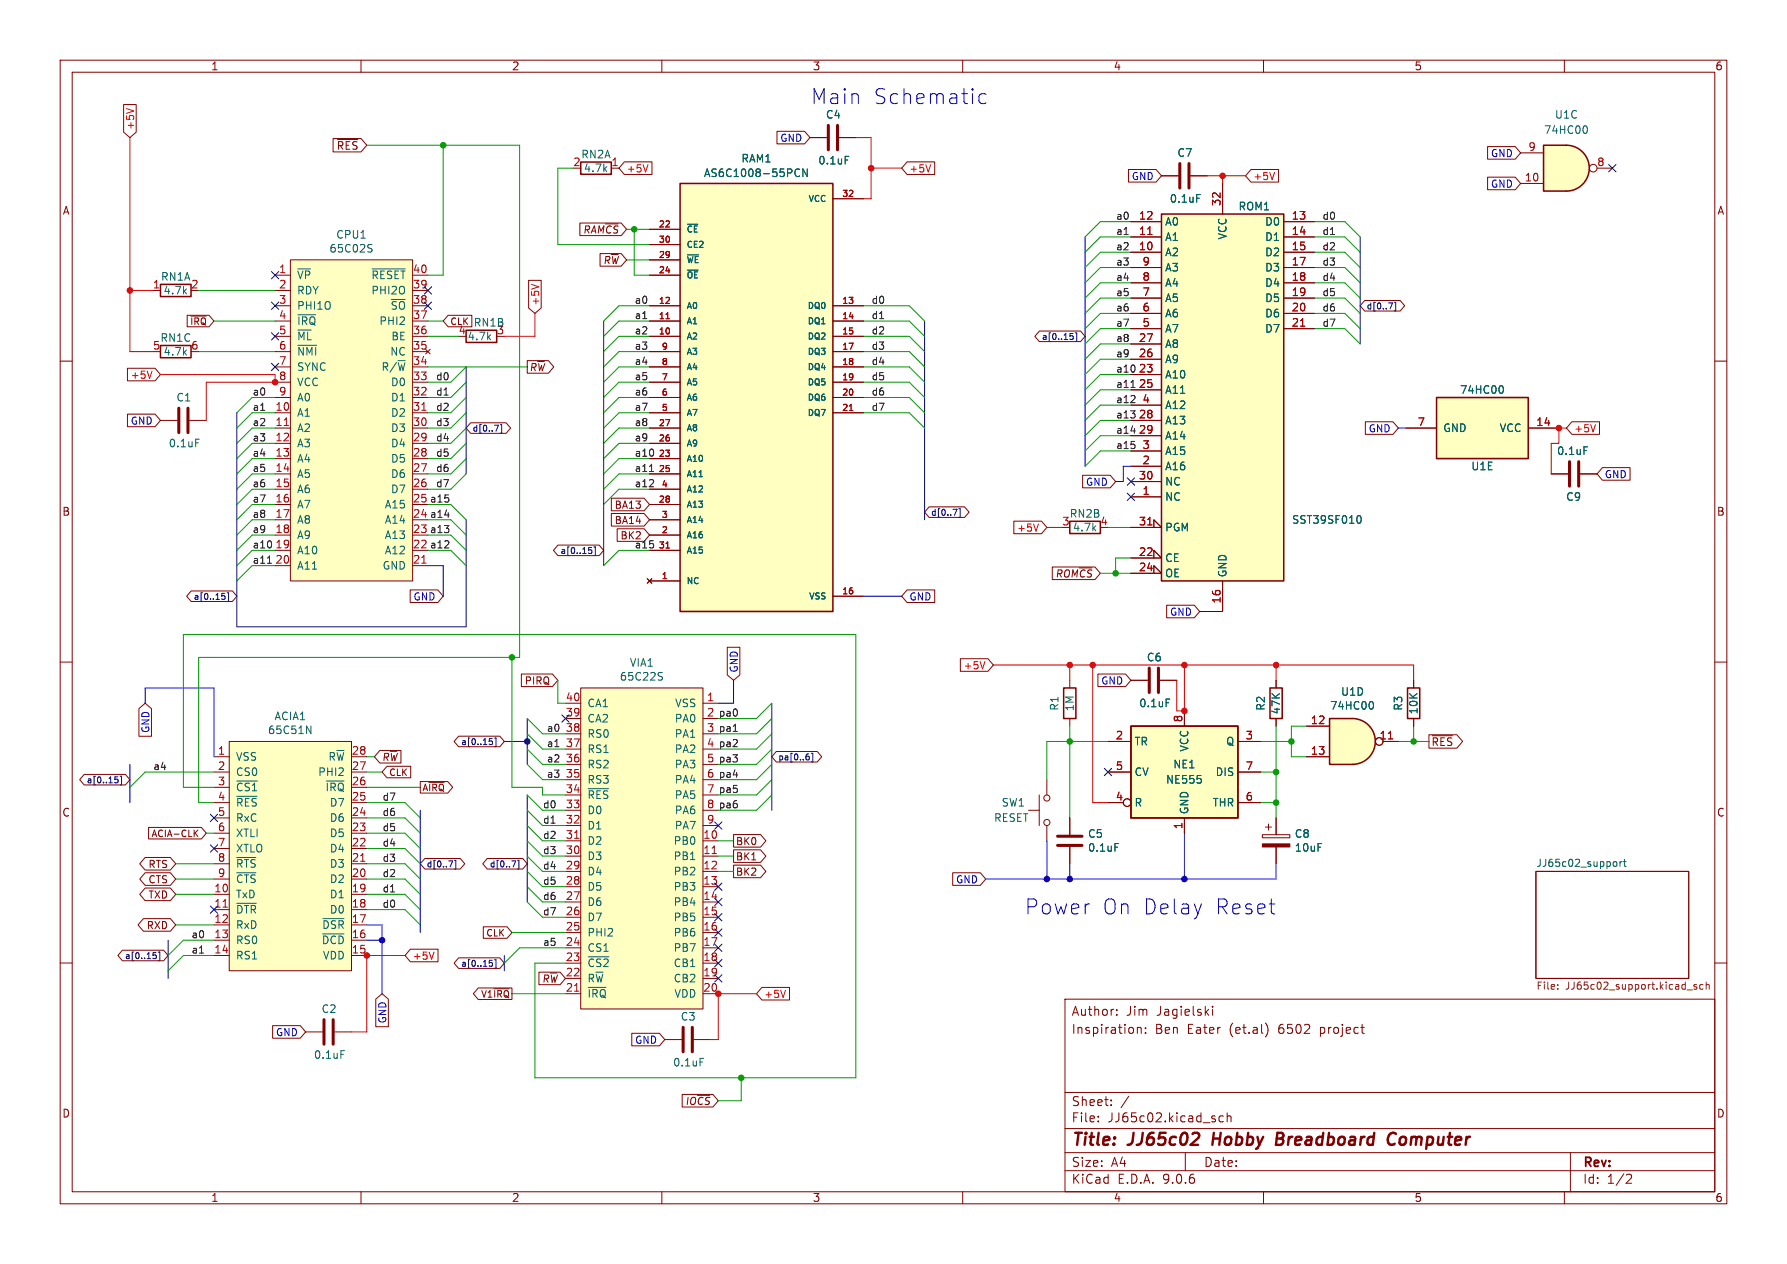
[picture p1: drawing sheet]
<svg xmlns="http://www.w3.org/2000/svg" width="297mm" height="210mm" viewBox="0 0 297 210" stroke-linecap="round" stroke-linejoin="round" font-family="sans-serif">
<defs><g id="words">
<g font-size="3.5" fill="#0000c2">
<text x="134.6" y="17.5">Main</text>
<text x="145" y="17.5">Schematic</text>
<text x="170.2" y="152.2">Power</text>
<text x="183.1" y="152.2">On Delay</text>
<text x="201.7" y="152.2">Reset</text>
</g>
<g font-size="2.8" fill="#840000">
<text x="178" y="190.9">Title:</text>
<text x="187.7" y="190.9">JJ65c02</text>
<text x="202.4" y="190.9">Hobby</text>
<text x="213.7" y="190.9">Breadboard</text>
<text x="233.1" y="190.9">Computer</text>
</g>
<g font-size="2.1" fill="#840000">
<text x="178" y="172">Inspiration:</text>
<text x="178" y="169">Author:</text>
<text x="187.2" y="169">Jim</text>
<text x="191.9" y="172">Ben</text>
<text x="192.3" y="169">Jagielski</text>
<text x="197.4" y="172">Eater</text>
<text x="204.5" y="172">(et.al)</text>
<text x="212.8" y="172">6502</text>
<text x="219.8" y="172">project</text>
<text x="178" y="184">Sheet:</text>
<text x="178" y="186.7">File:</text>
<text x="184.1" y="186.7">JJ65c02.kicad_sch</text>
<text x="178" y="196.9">KiCad</text>
<text x="178" y="194.1">Size:</text>
<text x="184.7" y="194.1">A4</text>
<text x="185.7" y="196.9">E.D.A.</text>
<text x="193.3" y="196.9">9.0.6</text>
<text x="200" y="194.1">Date:</text>
<text x="263" y="194.3">Rev:</text>
<text x="263" y="196.9">Id:</text>
<text x="267.1" y="196.9">1/2</text>
</g>
<g font-size="1.8" fill="#840000">
<text x="35" y="11.9">1</text>
<text x="85" y="11.9">2</text>
<text x="135" y="11.9">3</text>
<text x="185" y="11.9">4</text>
<text x="235" y="11.9">5</text>
<text x="285" y="11.9">6</text>
<text x="55.9" y="25.1">~{RES}</text>
<text x="10.3" y="35.9">A</text>
<text x="285.3" y="35.9">A</text>
<text x="76.1" y="55.6">4</text>
<text x="10.3" y="85.9">B</text>
<text x="285.3" y="85.9">B</text>
<text x="237.8" y="124.1">~{RES}</text>
<text x="10.3" y="135.9">C</text>
<text x="285.3" y="135.9">C</text>
<text x="10.3" y="185.9">D</text>
<text x="285.3" y="185.9">D</text>
<text x="35" y="199.9">1</text>
<text x="85" y="199.9">2</text>
<text x="135" y="199.9">3</text>
<text x="185" y="199.9">4</text>
<text x="235" y="199.9">5</text>
<text x="285" y="199.9">6</text>
</g>
<g font-size="1.8" fill="#006464">
<text x="137.2" y="19.9">C4</text>
<text x="256.5" y="22.5">74HC00</text>
<text x="258.3" y="19.9">U1C</text>
<text x="96.5" y="26.5">RN2A</text>
<text x="96.9" y="28.8">4.7k</text>
<text x="116.9" y="29.6">AS6C1008-55PCN</text>
<text x="123.1" y="27.2">RAM1</text>
<text x="135.9" y="27.5">0.1uF</text>
<text x="195.6" y="26.3">C7</text>
<text x="194.3" y="33.9">0.1uF</text>
<text x="205.7" y="35.2">ROM1</text>
<text x="55.8" y="39.9">CPU1</text>
<text x="193.5" y="37.7">A0</text>
<text x="193.5" y="40.2">A1</text>
<text x="204.1" y="39.9" transform="rotate(-90 204.1 39.9)">VCC</text>
<text x="210.2" y="37.7">D0</text>
<text x="210.2" y="40.2">D1</text>
<text x="26.7" y="46.8">RN1A</text>
<text x="49.3" y="46.6">~{VP}</text>
<text x="54.7" y="42.2">65C02S</text>
<text x="61.6" y="46.6">~{RESET}</text>
<text x="193.5" y="42.8">A2</text>
<text x="193.5" y="45.3">A3</text>
<text x="193.5" y="47.9">A4</text>
<text x="210.2" y="42.8">D2</text>
<text x="210.2" y="45.3">D3</text>
<text x="210.2" y="47.9">D4</text>
<text x="27.1" y="49.1">4.7k</text>
<text x="49.3" y="49.1">RDY</text>
<text x="49.3" y="51.7">PHI1O</text>
<text x="61.6" y="49.1">PHI2O</text>
<text x="64.8" y="51.7">~{SO}</text>
<text x="193.5" y="50.4">A5</text>
<text x="193.5" y="52.9">A6</text>
<text x="210.2" y="50.4">D5</text>
<text x="210.2" y="52.9">D6</text>
<text x="26.6" y="57">RN1C</text>
<text x="27.1" y="59.3">4.7k</text>
<text x="31.7" y="58.2">6</text>
<text x="49.3" y="54.2">~{IRQ}</text>
<text x="49.3" y="56.7">~{ML}</text>
<text x="49.3" y="59.3">~{NMI}</text>
<text x="62.9" y="54.2">PHI2</text>
<text x="64.8" y="59.3">NC</text>
<text x="64.9" y="56.7">BE</text>
<text x="77.6" y="56.7">4.7k</text>
<text x="78.6" y="54.5">RN1B</text>
<text x="82.5" y="55.6">3</text>
<text x="193.5" y="55.5">A7</text>
<text x="193.5" y="58">A8</text>
<text x="210.2" y="55.5">D7</text>
<text x="49.3" y="61.8">SYNC</text>
<text x="49.3" y="64.4">VCC</text>
<text x="63.3" y="61.8">R/~{W}</text>
<text x="64.9" y="64.4">D0</text>
<text x="193.5" y="60.6">A9</text>
<text x="193.5" y="63.1">A10</text>
<text x="193.5" y="65.6">A11</text>
<text x="242.6" y="65.6">74HC00</text>
<text x="29.2" y="66.9">C1</text>
<text x="49.3" y="66.9">A0</text>
<text x="49.3" y="69.4">A1</text>
<text x="49.3" y="72">A2</text>
<text x="64.9" y="66.9">D1</text>
<text x="64.9" y="69.4">D2</text>
<text x="64.9" y="72">D3</text>
<text x="193.5" y="68.2">A12</text>
<text x="193.5" y="70.7">A13</text>
<text x="239.8" y="72">GND</text>
<text x="249.2" y="72">VCC</text>
<text x="27.9" y="74.5">0.1uF</text>
<text x="49.3" y="74.5">A3</text>
<text x="49.3" y="77.1">A4</text>
<text x="64.9" y="74.5">D4</text>
<text x="64.9" y="77.1">D5</text>
<text x="193.5" y="73.3">A14</text>
<text x="193.5" y="75.8">A15</text>
<text x="258.7" y="75.8">0.1uF</text>
<text x="49.3" y="79.6">A5</text>
<text x="49.3" y="82.1">A6</text>
<text x="64.9" y="79.6">D6</text>
<text x="64.9" y="82.1">D7</text>
<text x="193.5" y="78.3">A16</text>
<text x="193.5" y="80.9">NC</text>
<text x="193.5" y="83.4">NC</text>
<text x="244.4" y="78.3">U1E</text>
<text x="260.2" y="83.4">C9</text>
<text x="49.3" y="84.7">A7</text>
<text x="49.3" y="87.2">A8</text>
<text x="49.3" y="89.8">A9</text>
<text x="63.9" y="84.7">A15</text>
<text x="63.9" y="87.2">A14</text>
<text x="63.9" y="89.8">A13</text>
<text x="177.7" y="86.2">RN2B</text>
<text x="178.2" y="88.5">4.7k</text>
<text x="182.8" y="87.4">4</text>
<text x="193.5" y="88.5">PGM</text>
<text x="214.6" y="87.2">SST39SF010</text>
<text x="49.3" y="92.3">A10</text>
<text x="49.3" y="94.8">A11</text>
<text x="63.5" y="94.8">GND</text>
<text x="63.9" y="92.3">A12</text>
<text x="193.5" y="93.6">CE</text>
<text x="193.5" y="96.1">OE</text>
<text x="204.1" y="96" transform="rotate(-90 204.1 96)">GND</text>
<text x="102.9" y="113.3">65C22S</text>
<text x="104.6" y="111">VIA1</text>
<text x="190.5" y="110.1">C6</text>
<text x="45.5" y="119.9">ACIA1</text>
<text x="97.5" y="117.7">CA1</text>
<text x="112.1" y="117.7">VSS</text>
<text x="176.1" y="118.2" transform="rotate(-90 176.1 118.2)">R1</text>
<text x="178.7" y="118.3" transform="rotate(-90 178.7 118.3)">1M</text>
<text x="189.2" y="117.7">0.1uF</text>
<text x="210.4" y="118.2" transform="rotate(-90 210.4 118.2)">R2</text>
<text x="213" y="118.8" transform="rotate(-90 213 118.8)">47K</text>
<text x="221" y="118.1">74HC00</text>
<text x="222.8" y="115.8">U1D</text>
<text x="233.3" y="118.2" transform="rotate(-90 233.3 118.2)">R3</text>
<text x="235.8" y="118.8" transform="rotate(-90 235.8 118.8)">10K</text>
<text x="44.4" y="122.2">65C51N</text>
<text x="97.5" y="120.2">CA2</text>
<text x="97.5" y="122.8">RS0</text>
<text x="97.5" y="125.3">RS1</text>
<text x="112.1" y="120.2">PA0</text>
<text x="112.1" y="122.8">PA1</text>
<text x="112.1" y="125.3">PA2</text>
<text x="188.5" y="124.1">TR</text>
<text x="197.7" y="125" transform="rotate(-90 197.7 125)">VCC</text>
<text x="203.7" y="124.1">Q</text>
<text x="39.1" y="126.6">VSS</text>
<text x="39.1" y="129.1">CS0</text>
<text x="39.1" y="131.7">~{CS1}</text>
<text x="52.8" y="129.1">PHI2</text>
<text x="54" y="131.7">~{IRQ}</text>
<text x="54.5" y="126.6">R~{W}</text>
<text x="97.5" y="127.9">RS2</text>
<text x="97.5" y="130.4">RS3</text>
<text x="112.1" y="127.9">PA3</text>
<text x="112.1" y="130.4">PA4</text>
<text x="188.5" y="129.1">CV</text>
<text x="193.7" y="130.4">NE555</text>
<text x="194.9" y="127.9">NE1</text>
<text x="201.9" y="129.1">DIS</text>
<text x="39.1" y="134.2">~{RES}</text>
<text x="39.1" y="136.8">RxC</text>
<text x="54.7" y="134.2">D7</text>
<text x="54.7" y="136.8">D6</text>
<text x="97.5" y="132.9">~{RES}</text>
<text x="97.5" y="135.5">D0</text>
<text x="112.1" y="132.9">PA5</text>
<text x="112.1" y="135.5">PA6</text>
<text x="165.1" y="136.8">RESET</text>
<text x="166.4" y="134.2">SW1</text>
<text x="188.5" y="134.2">R</text>
<text x="197.7" y="135.4" transform="rotate(-90 197.7 135.4)">GND</text>
<text x="201.5" y="134.2">THR</text>
<text x="39.1" y="139.3">XTLI</text>
<text x="39.1" y="141.8">XTLO</text>
<text x="54.7" y="139.3">D5</text>
<text x="54.7" y="141.8">D4</text>
<text x="97.5" y="138">D1</text>
<text x="97.5" y="140.6">D2</text>
<text x="97.5" y="143.1">D3</text>
<text x="111.9" y="140.6">PB0</text>
<text x="111.9" y="143.1">PB1</text>
<text x="112.1" y="138">PA7</text>
<text x="180.7" y="139.4">C5</text>
<text x="180.7" y="141.7">0.1uF</text>
<text x="215.1" y="139.4">C8</text>
<text x="215.1" y="141.7">10uF</text>
<text x="39.1" y="144.4">~{RTS}</text>
<text x="39.1" y="146.9">~{CTS}</text>
<text x="39.1" y="149.5">TxD</text>
<text x="54.7" y="144.4">D3</text>
<text x="54.7" y="146.9">D2</text>
<text x="54.7" y="149.5">D1</text>
<text x="97.5" y="145.6">D4</text>
<text x="97.5" y="148.2">D5</text>
<text x="111.9" y="145.6">PB2</text>
<text x="111.9" y="148.2">PB3</text>
<text x="39.1" y="152">~{DTR}</text>
<text x="39.1" y="154.5">RxD</text>
<text x="53.5" y="154.5">~{DSR}</text>
<text x="54.7" y="152">D0</text>
<text x="97.5" y="150.7">D6</text>
<text x="97.5" y="153.3">D7</text>
<text x="97.5" y="155.8">PHI2</text>
<text x="111.9" y="150.7">PB4</text>
<text x="111.9" y="153.3">PB5</text>
<text x="111.9" y="155.8">PB6</text>
<text x="39.1" y="157.1">RS0</text>
<text x="39.1" y="159.6">RS1</text>
<text x="53.4" y="157.1">~{DCD}</text>
<text x="53.6" y="159.6">VDD</text>
<text x="97.5" y="158.3">CS1</text>
<text x="97.5" y="160.9">~{CS2}</text>
<text x="111.9" y="158.3">PB7</text>
<text x="111.9" y="160.9">CB1</text>
<text x="97.5" y="163.4">R~{W}</text>
<text x="97.5" y="166">~{IRQ}</text>
<text x="111.9" y="163.4">CB2</text>
<text x="112" y="166">VDD</text>
<text x="53.3" y="168.5">C2</text>
<text x="113" y="169.8">C3</text>
<text x="52.1" y="176.1">0.1uF</text>
<text x="111.8" y="177.4">0.1uF</text>
</g>
<g font-size="1.8" fill="#a90000">
<text x="95.2" y="27.7">2</text>
<text x="101.5" y="27.7">1</text>
<text x="253.9" y="25.1">9</text>
<text x="265.4" y="27.7">8</text>
<text x="202.9" y="34.3" transform="rotate(-90 202.9 34.3)">32</text>
<text x="253.3" y="30.2">10</text>
<text x="189.2" y="36.6">12</text>
<text x="189.2" y="39.1">11</text>
<text x="189.2" y="41.7">10</text>
<text x="214.6" y="36.6">13</text>
<text x="214.6" y="39.1">14</text>
<text x="214.6" y="41.7">15</text>
<text x="46.3" y="45.5">1</text>
<text x="68.5" y="45.5">40</text>
<text x="189.8" y="44.2">9</text>
<text x="189.8" y="46.7">8</text>
<text x="214.6" y="44.2">17</text>
<text x="214.6" y="46.7">18</text>
<text x="25.3" y="48">1</text>
<text x="31.7" y="48">2</text>
<text x="46.3" y="48">2</text>
<text x="46.3" y="50.5">3</text>
<text x="46.3" y="53.1">4</text>
<text x="68.5" y="48">39</text>
<text x="68.5" y="50.5">38</text>
<text x="68.5" y="53.1">37</text>
<text x="189.8" y="49.3">7</text>
<text x="189.8" y="51.8">6</text>
<text x="214.6" y="49.3">19</text>
<text x="214.6" y="51.8">20</text>
<text x="25.3" y="58.2">5</text>
<text x="46.3" y="55.6">5</text>
<text x="46.3" y="58.2">6</text>
<text x="68.5" y="55.6">36</text>
<text x="68.5" y="58.2">35</text>
<text x="189.2" y="56.9">27</text>
<text x="189.2" y="59.4">26</text>
<text x="189.8" y="54.4">5</text>
<text x="214.6" y="54.4">21</text>
<text x="46.3" y="60.7">7</text>
<text x="46.3" y="63.2">8</text>
<text x="46.3" y="65.8">9</text>
<text x="68.5" y="60.7">34</text>
<text x="68.5" y="63.2">33</text>
<text x="68.5" y="65.8">32</text>
<text x="189.2" y="62">23</text>
<text x="189.2" y="64.5">25</text>
<text x="45.7" y="68.3">10</text>
<text x="45.7" y="70.9">11</text>
<text x="68.5" y="68.3">31</text>
<text x="68.5" y="70.9">30</text>
<text x="189.2" y="69.6">28</text>
<text x="189.8" y="67.1">4</text>
<text x="235.5" y="70.9">7</text>
<text x="255.2" y="70.9">14</text>
<text x="45.7" y="73.4">12</text>
<text x="45.7" y="75.9">13</text>
<text x="68.5" y="73.4">29</text>
<text x="68.5" y="75.9">28</text>
<text x="189.2" y="72.1">29</text>
<text x="189.8" y="74.7">3</text>
<text x="189.8" y="77.2">2</text>
<text x="45.7" y="78.5">14</text>
<text x="45.7" y="81">15</text>
<text x="45.7" y="83.6">16</text>
<text x="68.5" y="78.5">27</text>
<text x="68.5" y="81">26</text>
<text x="189.2" y="79.8">30</text>
<text x="189.8" y="82.3">1</text>
<text x="45.7" y="86.1">17</text>
<text x="45.7" y="88.6">18</text>
<text x="176.5" y="87.4">3</text>
<text x="189.2" y="87.4">31</text>
<text x="45.7" y="91.2">19</text>
<text x="45.7" y="93.7">20</text>
<text x="68.5" y="93.7">21</text>
<text x="189.2" y="92.5">22</text>
<text x="189.2" y="95">24</text>
<text x="202.9" y="100.4" transform="rotate(-90 202.9 100.4)">16</text>
<text x="93.9" y="116.6">40</text>
<text x="93.9" y="119.1">39</text>
<text x="117.4" y="116.6">1</text>
<text x="36.1" y="125.5">1</text>
<text x="58.4" y="125.5">28</text>
<text x="93.9" y="121.7">38</text>
<text x="93.9" y="124.2">37</text>
<text x="185.3" y="122.9">2</text>
<text x="196.6" y="120.1" transform="rotate(-90 196.6 120.1)">8</text>
<text x="206.9" y="122.9">3</text>
<text x="217.8" y="120.4">12</text>
<text x="217.8" y="125.5">13</text>
<text x="229.2" y="122.9">11</text>
<text x="36.1" y="128">2</text>
<text x="36.1" y="130.6">3</text>
<text x="58.4" y="128">27</text>
<text x="58.4" y="130.6">26</text>
<text x="93.9" y="126.7">36</text>
<text x="93.9" y="129.3">35</text>
<text x="93.9" y="131.8">34</text>
<text x="185.3" y="128">5</text>
<text x="206.9" y="128">7</text>
<text x="36.1" y="133.1">4</text>
<text x="36.1" y="135.6">5</text>
<text x="58.4" y="133.1">25</text>
<text x="58.4" y="135.6">24</text>
<text x="93.9" y="134.4">33</text>
<text x="93.9" y="136.9">32</text>
<text x="117.4" y="136.9">9</text>
<text x="185.3" y="133.1">4</text>
<text x="196.6" y="137.9" transform="rotate(-90 196.6 137.9)">1</text>
<text x="206.9" y="133.1">6</text>
<text x="36.1" y="138.2">6</text>
<text x="36.1" y="140.7">7</text>
<text x="36.1" y="143.3">8</text>
<text x="58.4" y="138.2">23</text>
<text x="58.4" y="140.7">22</text>
<text x="58.4" y="143.3">21</text>
<text x="93.9" y="139.4">31</text>
<text x="93.9" y="142">30</text>
<text x="116.8" y="139.4">10</text>
<text x="116.8" y="142">11</text>
<text x="35.5" y="148.3">10</text>
<text x="36.1" y="145.8">9</text>
<text x="58.4" y="145.8">20</text>
<text x="58.4" y="148.3">19</text>
<text x="93.9" y="144.5">29</text>
<text x="93.9" y="147.1">28</text>
<text x="93.9" y="149.6">27</text>
<text x="116.8" y="144.5">12</text>
<text x="116.8" y="147.1">13</text>
<text x="116.8" y="149.6">14</text>
<text x="35.5" y="150.9">11</text>
<text x="35.5" y="153.4">12</text>
<text x="35.5" y="156">13</text>
<text x="58.4" y="150.9">18</text>
<text x="58.4" y="153.4">17</text>
<text x="58.4" y="156">16</text>
<text x="93.9" y="152.1">26</text>
<text x="93.9" y="154.7">25</text>
<text x="116.8" y="152.1">15</text>
<text x="116.8" y="154.7">16</text>
<text x="35.5" y="158.5">14</text>
<text x="58.4" y="158.5">15</text>
<text x="93.9" y="157.2">24</text>
<text x="93.9" y="159.8">23</text>
<text x="116.8" y="157.2">17</text>
<text x="116.8" y="159.8">18</text>
<text x="93.9" y="162.3">22</text>
<text x="93.9" y="164.8">21</text>
<text x="116.8" y="162.3">19</text>
<text x="116.8" y="164.8">20</text>
</g>
<g font-size="1.8" fill="#0f0f0f">
<text x="68.5" y="83.6">25 a15</text>
<text x="68.5" y="86.1">24 a14</text>
<text x="68.5" y="88.6">23 a13</text>
<text x="68.5" y="91.2">22 a12</text>
<text x="117.4" y="119.1">2 pa0</text>
<text x="117.4" y="121.7">3 pa1</text>
<text x="117.4" y="124.2">4 pa2</text>
<text x="117.4" y="126.7">5 pa3</text>
<text x="117.4" y="129.3">6 pa4</text>
<text x="117.4" y="131.8">7 pa5</text>
<text x="117.4" y="134.4">8 pa6</text>
</g>
<g font-size="1.7" fill="#f00">
<text x="22.5" y="21.7" transform="rotate(-90 22.5 21.7)">+5V</text>
<text x="104.1" y="28.9">+5V</text>
<text x="151.1" y="28.9">+5V</text>
<text x="208.2" y="30.1">+5V</text>
<text x="89.8" y="50.9" transform="rotate(-90 89.8 50.9)">+5V</text>
<text x="21.6" y="63.1">+5V</text>
<text x="261.5" y="72">+5V</text>
<text x="168.9" y="88.5">+5V</text>
<text x="160" y="111.4">+5V</text>
<text x="68.5" y="159.7">+5V</text>
<text x="126.9" y="166">+5V</text>
</g>
<g font-size="1.7" fill="#00f">
<text x="129.6" y="23.8">GND</text>
<text x="247.7" y="26.3">GND</text>
<text x="188" y="30.1">GND</text>
<text x="247.7" y="31.4">GND</text>
<text x="21.6" y="70.8">GND</text>
<text x="227.4" y="72">GND</text>
<text x="180.4" y="80.9">GND</text>
<text x="266.6" y="79.7">GND</text>
<text x="68.6" y="100">GND</text>
<text x="151.1" y="100">GND</text>
<text x="194.3" y="102.5">GND</text>
<text x="122.8" y="111.8" transform="rotate(-90 122.8 111.8)">GND</text>
<text x="182.9" y="113.9">GND</text>
<text x="25" y="121.9" transform="rotate(-90 25 121.9)">GND</text>
<text x="158.8" y="147">GND</text>
<text x="45.7" y="172.4">GND</text>
<text x="64.4" y="170.2" transform="rotate(-90 64.4 170.2)">GND</text>
<text x="105.4" y="173.6">GND</text>
</g>
<text font-size="1.7" fill="#009600" x="96.8" y="39">RAM~{CS}</text>
<g font-size="1.7" fill="#0f0f0f">
<text x="185.4" y="39.1">a1</text>
<text x="185.4" y="36.6">a0</text>
<text x="185.4" y="41.7">a2</text>
<text x="219.7" y="41.7">d2</text>
<text x="219.7" y="39.1">d1</text>
<text x="219.7" y="36.6">d0</text>
<text x="185.4" y="44.2">a3</text>
<text x="185.4" y="46.7">a4</text>
<text x="219.7" y="44.2">d3</text>
<text x="219.7" y="46.7">d4</text>
<text x="105.4" y="50.6">a0</text>
<text x="105.4" y="53.1">a1</text>
<text x="144.8" y="50.6">d0</text>
<text x="144.8" y="53.1">d1</text>
<text x="185.4" y="49.3">a5</text>
<text x="185.4" y="51.8">a6</text>
<text x="219.7" y="51.8">d6</text>
<text x="219.7" y="49.3">d5</text>
<text x="105.4" y="55.6">a2</text>
<text x="105.4" y="58.2">a3</text>
<text x="144.8" y="55.6">d2</text>
<text x="144.8" y="58.2">d3</text>
<text x="185.4" y="54.4">a7</text>
<text x="185.4" y="56.9">a8</text>
<text x="185.4" y="59.4">a9</text>
<text x="219.7" y="54.4">d7</text>
<text x="41.9" y="65.8">a0</text>
<text x="72.4" y="65.8">d1</text>
<text x="72.4" y="63.3">d0</text>
<text x="105.4" y="60.7">a4</text>
<text x="105.4" y="63.3">a5</text>
<text x="105.4" y="65.8">a6</text>
<text x="144.8" y="65.8">d6</text>
<text x="144.8" y="60.7">d4</text>
<text x="144.8" y="63.3">d5</text>
<text x="185.4" y="62">a10</text>
<text x="185.4" y="64.5">a11</text>
<text x="41.9" y="70.9">a2</text>
<text x="41.9" y="68.3">a1</text>
<text x="72.4" y="70.9">d3</text>
<text x="72.4" y="68.3">d2</text>
<text x="105.4" y="70.9">a8</text>
<text x="105.4" y="68.3">a7</text>
<text x="144.8" y="68.3">d7</text>
<text x="185.4" y="69.6">a13</text>
<text x="185.4" y="67.1">a12</text>
<text x="41.9" y="73.4">a3</text>
<text x="41.9" y="76">a4</text>
<text x="72.4" y="76">d5</text>
<text x="72.4" y="73.4">d4</text>
<text x="105.4" y="76">a10</text>
<text x="105.4" y="73.4">a9</text>
<text x="185.4" y="72.1">a14</text>
<text x="185.4" y="74.7">a15</text>
<text x="41.9" y="83.6">a7</text>
<text x="41.9" y="78.5">a5</text>
<text x="41.9" y="81">a6</text>
<text x="72.4" y="78.5">d6</text>
<text x="72.4" y="81">d7</text>
<text x="105.4" y="78.5">a11</text>
<text x="105.4" y="81">a12</text>
<text x="41.9" y="88.7">a9</text>
<text x="41.9" y="86.1">a8</text>
<text x="41.9" y="93.7">a11</text>
<text x="41.9" y="91.2">a10</text>
<text x="105.4" y="91.2">a15</text>
<text x="90.8" y="124.2">a1</text>
<text x="90.8" y="121.7">a0</text>
<text x="25.4" y="128">a4</text>
<text x="90.8" y="129.3">a3</text>
<text x="90.8" y="126.8">a2</text>
<text x="63.5" y="135.6">d6</text>
<text x="63.5" y="133.1">d7</text>
<text x="90.2" y="134.4">d0</text>
<text x="90.2" y="136.9">d1</text>
<text x="63.5" y="138.2">d5</text>
<text x="63.5" y="143.3">d3</text>
<text x="63.5" y="140.7">d4</text>
<text x="90.2" y="142">d3</text>
<text x="90.2" y="139.5">d2</text>
<text x="63.5" y="148.3">d1</text>
<text x="63.5" y="145.8">d2</text>
<text x="90.2" y="149.6">d6</text>
<text x="90.2" y="144.5">d4</text>
<text x="90.2" y="147.1">d5</text>
<text x="31.7" y="156">a0</text>
<text x="63.5" y="150.9">d0</text>
<text x="90.2" y="152.2">d7</text>
<text x="31.7" y="158.5">a1</text>
<text x="90.2" y="157.2">a5</text>
</g>
<g font-size="1.7" fill="#840000">
<text x="100.2" y="44.1">R~{W}</text>
<text x="87.9" y="61.9">R~{W}</text>
<text x="102" y="87.3">BA14</text>
<text x="102" y="84.7">BA13</text>
<text x="103" y="89.8">BK2</text>
<text x="175.3" y="96.2">ROM~{CS}</text>
<text x="87.1" y="113.9">PIRQ</text>
<text x="63.4" y="126.6">R~{W}</text>
<text x="122.2" y="140.6">BK0</text>
<text x="122.2" y="143.2">BK1</text>
<text x="24.6" y="144.4">RTS</text>
<text x="24.6" y="149.5">TXD</text>
<text x="24.6" y="147">CTS</text>
<text x="122.2" y="145.7">BK2</text>
<text x="24.3" y="154.6">RXD</text>
<text x="90" y="163.5">R~{W}</text>
<text x="113.8" y="183.8">IO~{CS}</text>
</g>
<text font-size="1.7" fill="#006464" x="255.3" y="144.1">JJ65c02_support</text>
<g font-size="1.7" fill="#725600">
<text x="255.3" y="164.8">File:</text>
<text x="260.2" y="164.8">JJ65c02_support.kicad_sch</text>
</g>
<g font-size="1.5" fill="#840000">
<text x="31.5" y="54.2">~{IRQ}</text>
<text x="74.8" y="54.2">CLK</text>
<text x="64.6" y="129.1">CLK</text>
<text x="70.1" y="131.7">A~{IRQ}</text>
<text x="25.1" y="139.3">ACIA-CLK</text>
<text x="80.7" y="155.8">CLK</text>
<text x="79.8" y="166">V1~{IRQ}</text>
</g>
<g font-size="1.4" fill="#006464">
<text x="134.3" y="33.8">VCC</text>
<text x="114" y="38.8">~{CE}</text>
<text x="114" y="41.4">CE2</text>
<text x="114" y="43.9">~{WE}</text>
<text x="114" y="46.5">~{OE}</text>
<text x="114" y="51.5">A0</text>
<text x="134.1" y="51.5">DQ0</text>
<text x="114" y="54.1">A1</text>
<text x="114" y="56.6">A2</text>
<text x="114" y="59.2">A3</text>
<text x="134.1" y="54.1">DQ1</text>
<text x="134.1" y="56.6">DQ2</text>
<text x="134.1" y="59.2">DQ3</text>
<text x="114" y="61.7">A4</text>
<text x="114" y="64.2">A5</text>
<text x="134.1" y="61.7">DQ4</text>
<text x="134.1" y="64.2">DQ5</text>
<text x="114" y="66.8">A6</text>
<text x="114" y="69.3">A7</text>
<text x="114" y="71.9">A8</text>
<text x="134.1" y="66.8">DQ6</text>
<text x="134.1" y="69.3">DQ7</text>
<text x="114" y="74.4">A9</text>
<text x="114" y="76.9">A10</text>
<text x="114" y="79.5">A11</text>
<text x="114" y="82">A12</text>
<text x="114" y="84.6">A13</text>
<text x="114" y="87.1">A14</text>
<text x="114" y="89.6">A16</text>
<text x="114" y="92.2">A15</text>
<text x="114" y="97.3">NC</text>
<text x="134.4" y="99.8">VSS</text>
</g>
<g font-size="1.4" fill="#a90000">
<text x="139.9" y="32.8">32</text>
<text x="109.4" y="37.8">22</text>
<text x="109.4" y="40.4">30</text>
<text x="109.4" y="42.9">29</text>
<text x="109.4" y="45.5">24</text>
<text x="109.4" y="50.5">12</text>
<text x="109.4" y="53.1">11</text>
<text x="139.9" y="50.5">13</text>
<text x="139.9" y="53.1">14</text>
<text x="109.4" y="55.6">10</text>
<text x="109.9" y="58.2">9</text>
<text x="139.9" y="55.6">15</text>
<text x="139.9" y="58.2">17</text>
<text x="109.9" y="60.7">8</text>
<text x="109.9" y="63.2">7</text>
<text x="109.9" y="65.8">6</text>
<text x="139.9" y="60.7">18</text>
<text x="139.9" y="63.2">19</text>
<text x="139.9" y="65.8">20</text>
<text x="109.4" y="70.9">27</text>
<text x="109.9" y="68.3">5</text>
<text x="139.9" y="68.3">21</text>
<text x="109.4" y="73.4">26</text>
<text x="109.4" y="75.9">23</text>
<text x="109.4" y="78.5">25</text>
<text x="109.4" y="83.6">28</text>
<text x="109.9" y="81">4</text>
<text x="109.9" y="86.1">3</text>
<text x="109.9" y="88.6">2</text>
<text x="109.4" y="91.2">31</text>
<text x="109.9" y="96.3">1</text>
<text x="139.9" y="98.8">16</text>
</g>
<g font-size="1.4" fill="#000084">
<text x="227.1" y="51.6">d[0..7]</text>
<text x="173" y="56.7">a[0..15]</text>
<text x="78.5" y="71.9">d[0..7]</text>
<text x="154.7" y="85.9">d[0..7]</text>
<text x="93" y="92.2">a[0..15]</text>
<text x="32.1" y="99.9">a[0..15]</text>
<text x="76.5" y="124">a[0..15]</text>
<text x="14.3" y="130.3">a[0..15]</text>
<text x="129.3" y="126.5">pa[0..6]</text>
<text x="70.8" y="144.3">d[0..7]</text>
<text x="81.3" y="144.3">d[0..7]</text>
<text x="20.6" y="159.6">a[0..15]</text>
<text x="76.5" y="160.8">a[0..15]</text>
</g>
</g></defs>
<g fill="none" stroke="#840000" stroke-width=".17">
<path d="M10 10h277v190h-277zM12 12h273v186h-273zM60 10v2M110 10v2M160 10v2M210 10v2M260 10v2M10 60h2M285 60h2M10 110h2M285 110h2M255.3 144.8h25.4v17.8h-25.4z"/>
<path d="M10 160h2M177 166h108v32h-108zM185.6 168.6v.1M185.6 167.8v.1M189 170.7v1M189 170.8l.2-.1 .4 .1 .1 .9M190.4 171.6v.1M190.4 170.8v.1M201.5 167.2v.1M201.5 167.7v1M210.4 170.1a1.76 1.76 0 0 1 0 2.1M226.2 170.7h.5"/>
<path d="M226.6 171.7h.1M285 160h2M60 198v2M110 198v2M160 198v2M177 194.5h108M177 191.5h108M177 187.5h108M177 181.5h108M182.5 186.3v.1M182.5 185.5v.1M184.7 183.6v.1"/>
<path d="M184.7 182.8v.1M187.6 182.1l-1.3 2M197 191.5v3M203.3 185.5l-.4-.1-.3 .3v.4l.1 .2h.6M204 185.5l.2-.1 .3 .1 .1 .9M204 184.9v1.5M210 198v2M260 198v2M261 191.5v6.5M270.5 195.1l.5 .1 .2 .3-.1 .2-.9 .9h1"/>
</g>
<path d="M201.7 188.2l-.2 2M212.2 189.2h.7M212.9 189.2l.2 .1M213 188.2h-.7l-.2 2 .9-.1M213.1 189.1l-.2 .1M232 188.4a.88 .88 0 0 0-1 0 .88 .88 0 0 0-.4 1 .69 .69 0 0 0 .4 .7 .69 .69 0 0 0 .8-.1" fill="none" stroke="#840000" stroke-width=".4"/>
<path d="M268.3 143.2h.3l.1 .2v.4l-.4 .2M269.2 143.2v.8M269.6 143.2l-.4 .2M269.8 143.2h.5M270 142.8v1l.3 .2" fill="none" stroke="#006464" stroke-width=".17"/>
<path d="M258.9 164.2v.2M258.9 163.6v.1M280.4 164.5h.9M282 163.6h-.3l-.2 .1 .1 .2 .4 .1v.3h-.5M283.1 163.6h-.4l-.2 .2 .1 .5h.5M283.6 163.7l.1-.1h.3l.1 .8M283.6 163.2v1.2" fill="none" stroke="#725600" stroke-width=".17"/>
<path d="M193 35.6h20.4v60.9h-20.4z" fill="#ffffc2"/>
<path d="M193 35.6h20.4v60.9h-20.4z" fill="none" stroke="#840000" stroke-width=".25"/>
<g fill="none" stroke="#840000" stroke-width=".17">
<path d="M188 36.8h5M188 39.4h5M203.2 30.5v5.1M213.4 36.8h5M213.4 39.4h5M188 41.9h5M188 44.5h5M188 47h5M188 49.5h5M188 52.1h5M188 54.6h5M188 57.2h5"/>
<path d="M188 59.7h5M213.4 41.9h5M213.4 44.5h5M213.4 47h5M213.4 49.5h5M213.4 52.1h5M213.4 54.6h5M188 62.2h5M188 64.8h5M188 67.3h5M188 69.9h5M188 72.4h5"/>
<path d="M188 74.9h5M188 77.5h5M188 87.6h5l-1.2-1.2v1.2M188 92.7h5l-1.2-1.3v1.3M188 95.3h5l-1.2-1.3v1.3M188 80h5M188 82.6h5M203.2 96.5v5.1"/>
</g>
<path d="M190.7 39h.8M216.1 54.2h.8M190.7 87.2h.8" fill="none" stroke="#a90000" stroke-width=".17"/>
<path d="M225.8 85.7a.68 .68 0 0 1 .4 .6 .68 .68 0 0 1-.4 .6" fill="none" stroke="#006464" stroke-width=".17"/>
<path d="M224.8 119.4a3.8 3.8 0 0 1 3.8 3.8 3.8 3.8 0 0 1-3.8 3.8z" fill="#ffffc2" stroke="#ffffc2" stroke-width=".17"/>
<path d="M221 119.4h3.8v7.6h-3.8z" fill="#ffffc2"/>
<path d="M77.5 54.9h5v2h-5zM221 119.4h3.8a3.8 3.8 0 0 1 3.8 3.8 3.8 3.8 0 0 1-3.8 3.8h-3.8z" fill="none" stroke="#840000" stroke-width=".25"/>
<g fill="none" stroke="#840000" stroke-width=".17">
<path d="M26.7 69.9h2.8M31.5 69.9h2.8M257.8 78.7h2.8M262.6 78.7h2.8M217.2 120.7h3.8M217.2 125.7h3.8M229.9 123.2h2.5"/>
<circle cx="229.2" cy="123.2" r=".63"/>
</g>
<path d="M230.7 122.8h.8" fill="none" stroke="#a90000" stroke-width=".17"/>
<path d="M32.5 73h.6M263.3 74.2h.6M228 116.6a.79 .79 0 0 1 0 1.2" fill="none" stroke="#006464" stroke-width=".17"/>
<path d="M29.7 67.8v4.1M31.2 67.8v4.1M260.9 76.7v4.1M262.4 76.7v4.1" fill="none" stroke="#840000" stroke-width=".51"/>
<path d="M260.3 24.1a3.8 3.8 0 0 1 3.8 3.8 3.8 3.8 0 0 1-3.8 3.9z" fill="#ffffc2" stroke="#ffffc2" stroke-width=".17"/>
<path d="M256.5 24.1h3.8v7.7h-3.8z" fill="#ffffc2"/>
<path d="M96.5 26.9h5.1v2.1h-5.1zM256.5 24.1h3.8a3.8 3.8 0 0 1 3.8 3.8 3.8 3.8 0 0 1-3.8 3.9h-3.8z" fill="none" stroke="#840000" stroke-width=".25"/>
<g fill="none" stroke="#840000" stroke-width=".17">
<path d="M101.6 27.9h1.3M252.7 25.4h3.8M252.7 30.5h3.8M265.4 27.9h2.6"/>
<circle cx="264.8" cy="27.9" r=".63"/>
</g>
<path d="M263.5 20.9a.79 .79 0 0 1 0 1.3" fill="none" stroke="#006464" stroke-width=".17"/>
<path d="M238.8 66h15.2v10.2h-15.2z" fill="#ffffc2"/>
<path d="M26.7 57.4h5v2h-5zM238.8 66h15.2v10.2h-15.2zM177.8 86.6h5.1v2h-5.1zM211.1 114.3h2v5.1h-2zM233.9 114.3h2.1v5.1h-2.1z" fill="none" stroke="#840000" stroke-width=".25"/>
<path d="M193 29.2h2.8M197.9 29.2h2.8M233.7 71.1h5.1M254 71.1h5.1M188 113h2.8M192.8 113h2.8M212.1 113v1.3M212.1 119.4v1.3M234.9 113v1.3M234.9 119.4v1.3M110.5 172.7h2.8M115.3 172.7h2.8" fill="none" stroke="#840000" stroke-width=".17"/>
<path d="M198.9 32.3h.6M249.6 64.1a.79 .79 0 0 1 0 1.2M193.8 116.1h.6M116.3 175.8h.7" fill="none" stroke="#006464" stroke-width=".17"/>
<path d="M196.1 27.2v4M197.6 27.2v4M191 111v4.1M192.5 111v4.1M113.5 170.7v4.1M115.1 170.7v4.1" fill="none" stroke="#840000" stroke-width=".51"/>
<path d="M96.5 114.3h20.3v53.3h-20.3z" fill="#ffffc2"/>
<g fill="none" stroke="#840000" stroke-width=".17">
<path d="M94 116.8h2.5M94 119.4h2.5M96.5 114.3h20.3v53.3h-20.3zM116.8 116.8h2.6M94 121.9h2.5M94 127h2.5M94 129.5h2.5M94 132.1h2.5M94 134.6h2.5M94 137.2h2.5M94 139.7h2.5M94 124.5h2.5"/>
<path d="M116.8 121.9h2.6M116.8 127h2.6M116.8 129.5h2.6M116.8 132.1h2.6M116.8 134.6h2.6M116.8 137.2h2.6M116.8 139.7h2.6M170.9 134.6h1.8M172.7 132.1v5.1M174 129.5v2.6M174 137.2v2.5M94 142.2h2.5"/>
<path d="M94 144.8h2.5M94 147.3h2.5M94 149.9h2.5M94 152.4h2.5M94 154.9h2.5M94 157.5h2.5M116.8 142.2h2.6M116.8 144.8h2.6M116.8 147.3h2.6M116.8 149.9h2.6M116.8 152.4h2.6M116.8 154.9h2.6"/>
<path d="M116.8 157.5h2.6M94 160h2.5M94 162.6h2.5M94 165.1h2.5M116.8 160h2.6M116.8 162.6h2.6M116.8 165.1h2.6"/>
<circle cx="174" cy="132.6" r=".51"/>
<circle cx="174" cy="136.7" r=".51"/>
</g>
<path d="M95.5 139.3h.7M118.4 141.8h.7M95.5 164.7h.7" fill="none" stroke="#a90000" stroke-width=".17"/>
<path d="M109.6 112.3l.4 .2 .1 .3-.2 .2h-.3M109.6 111.7l.5 .1M97.8 131h3.3M97.8 159h3.4M97.8 164.1h2.9" fill="none" stroke="#006464" stroke-width=".17"/>
<path d="M113 30.5h25.4v71.1h-25.4z" fill="#ffffc2"/>
<path d="M113 30.5h25.4v71.1h-25.4z" fill="none" stroke="#840000" stroke-width=".25"/>
<g fill="none" stroke="#840000" stroke-width=".17">
<path d="M107.9 38.1h5.1M134.6 22.9h2.8M138.4 33h5.1M139.4 22.9h2.8M107.9 40.6h5.1M107.9 43.2h5.1M107.9 45.7h5.1M107.9 50.8h5.1M107.9 53.3h5.1M107.9 55.9h5.1M107.9 58.4h5.1M138.4 50.8h5.1"/>
<path d="M138.4 53.3h5.1M138.4 55.9h5.1M138.4 58.4h5.1M107.9 61h5.1M107.9 63.5h5.1M107.9 66h5.1M107.9 68.6h5.1M107.9 71.1h5.1M107.9 73.7h5.1M107.9 76.2h5.1M107.9 78.7h5.1M138.4 61h5.1"/>
<path d="M138.4 63.5h5.1M138.4 66h5.1M138.4 68.6h5.1M107.6 96.1l.7 .8M107.9 81.3h5.1M107.9 83.8h5.1M107.9 86.4h5.1M107.9 88.9h5.1M107.9 91.4h5.1M107.9 96.5h5.1M108.3 96.1l-.7 .8M138.4 99.1h5.1"/>
</g>
<path d="M114.2 37.3h1.8M132.2 29l.3 .3 .4-.1M132.9 28.2l-.4-.1-.3 .3M134.2 28.1v1.2l-.8-1.2v1.2M140.5 26h.6M114.2 42.3h1.9M114.2 44.9h1.8" fill="none" stroke="#006464" stroke-width=".17"/>
<path d="M110.7 53h.6M141.2 68.2h.5M110.7 91.1h.6" fill="none" stroke="#a90000" stroke-width=".17"/>
<path d="M137.7 20.8v4.1M139.2 20.8v4.1" fill="none" stroke="#840000" stroke-width=".51"/>
<path d="M188 120.7h17.7v15.2h-17.7z" fill="#ffffc2"/>
<path d="M188 120.7h17.7v15.2h-17.7z" fill="none" stroke="#840000" stroke-width=".25"/>
<g fill="none" stroke="#840000" stroke-width=".17">
<path d="M196.8 118.1v2.6M184.1 123.2h3.9M184.1 128.3h3.9M184.1 133.4h2.6M196.8 135.9v2.5M205.7 123.2h3.8M205.7 128.3h3.8M205.7 133.4h3.8"/>
<circle cx="187.3" cy="133.3" r=".63"/>
</g>
<path d="M199.6 129.5v.5" fill="none" stroke="#006464" stroke-width=".17"/>
<path d="M48.3 43.2h20.3v53.3h-20.3z" fill="#ffffc2"/>
<g fill="none" stroke="#840000" stroke-width=".17">
<path d="M45.7 45.7h2.6M45.7 48.3h2.6M45.7 50.8h2.6M45.7 53.3h2.6M45.7 55.9h2.6M45.7 58.4h2.6M48.3 43.2h20.3v53.3h-20.3zM68.6 45.7h2.5M68.6 48.3h2.5M68.6 50.8h2.5M68.6 53.3h2.5M68.6 55.9h2.5"/>
<path d="M68.6 58.4h2.5M70.7 58l.8 .8M71.5 58l-.8 .8M45.7 61h2.6M45.7 63.5h2.6M45.7 66h2.6M45.7 68.6h2.6M45.7 71.1h2.6M45.7 73.7h2.6M45.7 76.2h2.6M45.7 78.7h2.6M68.6 61h2.5"/>
<path d="M68.6 63.5h2.5M68.6 66h2.5M68.6 68.6h2.5M68.6 71.1h2.5M68.6 73.7h2.5M68.6 76.2h2.5M68.6 78.7h2.5M45.7 81.3h2.6M45.7 83.8h2.6M45.7 86.4h2.6M45.7 88.9h2.6M45.7 91.4h2.6"/>
<path d="M45.7 94h2.6M68.6 81.3h2.5M68.6 94h2.5M177.8 113v1.3M177.8 119.4v1.3M177.8 135.9v2.8M177.8 140.7v2.8M50.8 171.5h2.8M55.6 171.5h2.8"/>
</g>
<path d="M49.5 44.7h2.1M49.5 52.3h3M49.5 57.4h3.1M61.4 41.2l.3 .1 .1 .3-.2 .3h-.3M61.4 40.6l.4 .1M61.8 44.7h5.5M185.3 140.2h.6M56.7 174.6h.6" fill="none" stroke="#006464" stroke-width=".17"/>
<path d="M47.2 70.7h.8M70.1 68.2h.7M70.1 93.6h.7" fill="none" stroke="#a90000" stroke-width=".17"/>
<path d="M175.8 138.9h4M175.8 140.5h4M53.8 169.4v4.1M55.4 169.4v4.1" fill="none" stroke="#840000" stroke-width=".51"/>
<path d="M176.8 114.3h2v5.1h-2z" fill="none" stroke="#840000" stroke-width=".25"/>
<path d="M38.1 123.2h20.3v38.1h-20.3z" fill="#ffffc2"/>
<g fill="none" stroke="#840000" stroke-width=".17">
<path d="M20.5 17.4h2.1v4.6l-1 .9-1.1-.9zM55.4 23h4.6l1 1.1-1 1.1h-4.6zM56.1 23.2h3.4M96.4 37.1h6.8l.9 1-.9 1h-6.8zM103.8 26.9h4.6v2.1h-4.6l-.9-1.1zM107.9 38.1h5.1M129.1 21.8h4.6l.9 1.1-.9 1h-4.6zM134.6 22.9h2.8M138.4 33h5.1M139.4 22.9h2.8M150.8 26.9h4.5v2.1h-4.5l-.9-1.1zM187.6 28.2h4.5l.9 1-.9 1.1h-4.5z"/>
<path d="M188 36.8h5M188 39.4h5M193 29.2h2.8M197.9 29.2h2.8M203.2 30.5v5.1M207.9 28.2h4.6v2.1h-4.6l-.9-1.1zM213.4 36.8h5M213.4 39.4h5M247.2 24.4h4.6l.9 1-.9 1h-4.6zM247.2 29.4h4.6l.9 1.1-.9 1h-4.6zM25.4 48.3h1.3M31.1 52.4h3.6l.9 .9-.9 1h-3.6z"/>
<path d="M31.7 52.5h2.6M74.5 52.4h3.9v1.9h-3.9l-.8-1zM87.6 59.9h3.5l.9 1.1-.9 1h-3.5zM87.9 46.6h2v4.6l-1 .9-1-.9zM99.7 42.1h3.5l.9 1.1-.9 1h-3.5zM101.6 42.3h1.1M107.9 40.6h5.1M107.9 43.2h5.1M107.9 45.7h5.1M107.9 50.8h5.1M107.9 53.3h5.1M107.9 55.9h5.1"/>
<path d="M107.9 58.4h5.1M138.4 50.8h5.1M138.4 53.3h5.1M138.4 55.9h5.1M138.4 58.4h5.1M172.7 55h6.9l.7 .9-.7 .9h-6.9l-.7-.9zM188 41.9h5M188 44.5h5M188 47h5M188 49.5h5M188 52.1h5M188 54.6h5"/>
<path d="M188 57.2h5M188 59.7h5M213.4 41.9h5M213.4 44.5h5M213.4 47h5M213.4 49.5h5M213.4 52.1h5M213.4 54.6h5M226.8 49.9h5.9l.8 .9-.8 .9h-5.9l-.7-.9zM21.2 61.2h4.6l.9 1-.9 1.1h-4.6zM21.2 68.8h4.6l.9 1.1-.9 1h-4.6zM78.2 70.2h5.9l.8 .9-.8 .9h-5.9l-.7-.9z"/>
<path d="M89.3 60.1h1.2M107.9 61h5.1M107.9 63.5h5.1M107.9 66h5.1M107.9 68.6h5.1M107.9 71.1h5.1M107.9 73.7h5.1M107.9 76.2h5.1M107.9 78.7h5.1M138.4 61h5.1M138.4 63.5h5.1M138.4 66h5.1"/>
<path d="M138.4 68.6h5.1M179.9 79h4.6l.9 1-.9 1.1h-4.6zM188 62.2h5M188 64.8h5M188 67.3h5M188 69.9h5M188 72.4h5M188 74.9h5M188 77.5h5M226.9 70.1h4.6l.9 1-.9 1.1h-4.6zM233.7 71.1h5.1M254 71.1h5.1"/>
<path d="M257.8 78.7h2.8M261.2 70.1h4.6v2.1h-4.6l-.9-1.1zM262.6 78.7h2.8M266.3 77.7h4.6v2.1h-4.6l-.9-1.1zM31.8 98.2h6.8l.8 .9-.8 .8h-6.8l-.8-.8zM68.2 98h4.6l.9 1.1-.9 1h-4.6zM92.7 90.6h6.9l.7 .8-.7 .9h-6.9l-.7-.9zM101.6 85.3h5.5l.8 1.1-.8 1h-5.5zM101.6 82.8h5.5l.8 1-.8 1.1h-5.5zM102.6 87.9h4.5l.8 1-.8 1h-4.5zM107.6 96.1l.7 .8M107.9 81.3h5.1"/>
<path d="M107.9 83.8h5.1M107.9 86.4h5.1M107.9 88.9h5.1M107.9 91.4h5.1M107.9 96.5h5.1M108.3 96.1l-.7 .8M138.4 99.1h5.1M150.8 98h4.5v2.1h-4.5l-.9-1zM154.4 84.2h5.9l.8 .9-.8 .9h-5.9l-.7-.9zM168.5 86.6h4.6l.9 1-.9 1.1h-4.6zM174.9 94.2h7.1l.9 1.1-.9 1h-7.1zM188 87.6h5l-1.2-1.2v1.2"/>
<path d="M188 92.7h5l-1.2-1.3v1.3M188 95.3h5l-1.2-1.3v1.3M188 80h5M188 82.6h5M203.2 96.5v5.1M23.1 117.7l1-.9 1.1 .9v4.6h-2.1zM86.7 112h5.1l.9 1-.9 1.1h-5.1zM120.9 107.5h2.1v4.6l-1.1 .9-1-.9zM159.6 109.4h4.6l.9 1.1-.9 1h-4.6zM182.5 112h4.6l.9 1-.9 1.1h-4.6zM188 113h2.8M192.8 113h2.8"/>
<path d="M193.9 100.6h4.6l.9 1-.9 1h-4.6zM196.8 118.1v2.6M212.1 113v1.3M212.1 119.4v1.3M234.9 113v1.3M234.9 119.4v1.3M14 128.7h6.8l.8 .8-.8 .9h-6.8l-.8-.9zM24.7 137.5h8.8l.8 .9-.8 1h-8.8zM32.4 138.4l.5 .6M32.9 137.9l-.6 .6M35.6 125.7h2.5M35.6 128.3h2.5"/>
<path d="M35.6 130.8h2.5M35.6 133.4h2.5M35.6 135.9h2.5M35.6 138.4h2.5M38.1 123.2h20.3v38.1h-20.3zM58.4 125.7h2.6M58.4 128.3h2.6M58.4 130.8h2.6M58.4 133.4h2.6M58.4 135.9h2.6M58.4 138.4h2.6M63.1 124.7h3.5v2.1h-3.5l-.9-1.1z"/>
<path d="M64.3 127.3h4v1.9h-4l-.8-.9zM64.8 124.8h1.2M69.8 129.9h4.6l.8 .9-.8 1h-4.6zM71.3 130h2.5M76.2 122.3h6.9l.7 .9-.7 .9h-6.9l-.7-.9zM121.9 138.7h4.5l.9 1-.9 1h-4.5zM129 124.9h6.8l.8 .8-.8 .9h-6.8l-.7-.9zM177.8 135.9v2.8M184.1 128.3h3.9M184.1 133.4h2.6M184.1 123.2h3.9M196.8 135.9v2.5"/>
<path d="M205.7 128.3h3.8M205.7 133.4h3.8M205.7 123.2h3.8M209.8 138.7h4.6v.5h-4.6zM210.3 137.4h1M210.8 136.9v1M212.1 135.9v2.8M217.2 125.7h3.8M217.2 120.7h3.8M229.9 123.2h2.5M237.5 122.1h4.6l1 1.1-1 1.1h-4.6zM238 122.2h3.4"/>
<path d="M20.3 157.9h6.9l.7 .9-.7 .8h-6.9l-.7-.8zM23.8 152.6h4.5l.9 1.1-.9 1h-4.5l-.9-1zM24.1 142.5h4.2l.9 1-.9 1.1h-4.2l-.9-1.1zM24.1 147.5h4.2l.9 1.1-.9 1h-4.2l-.9-1zM24.1 145h4.2l.9 1.1-.9 1h-4.2l-.9-1zM35.6 141h2.5M35.6 143.5h2.5M35.6 146.1h2.5M35.6 148.6h2.5M35.6 151.1h2.5M35.6 153.7h2.5M35.6 156.2h2.5"/>
<path d="M35.6 158.8h2.5M58.4 141h2.6M58.4 143.5h2.6M58.4 146.1h2.6M58.4 148.6h2.6M58.4 151.1h2.6M58.4 153.7h2.6M58.4 156.2h2.6M58.4 158.8h2.6M68.2 157.7h4.6v2.1h-4.6l-.9-1zM70.6 142.6h5.9l.7 .9-.7 .9h-5.9l-.8-.9zM76.2 159.1h6.9l.7 .9-.7 .9h-6.9l-.7-.9z"/>
<path d="M80.3 154h4l.8 .9-.8 1h-4zM81 142.6h5.9l.7 .9-.7 .9h-5.9l-.8-.9zM121.9 141.2h4.5l.9 1-.9 1.1h-4.5zM121.9 143.7h4.5l.9 1.1-.9 1h-4.5zM124.9 142.9h.7M158.3 145h4.6l.9 1.1-.9 1h-4.6zM177.8 140.7v2.8M212.1 140.7v2.8M45.3 170.4h4.6l.9 1.1-.9 1h-4.6zM62.5 166l1-.9 1 .9v4.6h-2zM79.5 164.1h5.6v2h-5.6l-.8-1zM82.1 164.3h2.5"/>
<path d="M89.6 161.5h3.5l.9 1.1-.9 1h-3.5zM91.4 161.7h1.2M105 171.7h4.6l.9 1-.9 1.1h-4.6zM126.6 164.1h4.6v2h-4.6l-.9-1zM113.4 181.8h5.1l.9 1.1-.9 1h-5.1z"/>
<circle cx="187.3" cy="133.3" r=".63"/>
<circle cx="229.2" cy="123.2" r=".63"/>
</g>
<g fill="none" stroke="#006464" stroke-width=".17">
<path d="M114.2 37.3h1.8M132.2 29l.3 .3 .4-.1M132.9 28.2l-.4-.1-.3 .3M134.2 28.1v1.2l-.8-1.2v1.2M140.5 26h.6M198.9 32.3h.6M114.2 42.3h1.9M114.2 44.9h1.8M249.6 64.1a.79 .79 0 0 1 0 1.2M263.3 74.2h.6M225.8 85.7a.68 .68 0 0 1 .4 .6 .68 .68 0 0 1-.4 .6M193.8 116.1h.6"/>
<path d="M228 116.6a.79 .79 0 0 1 0 1.2M39.3 129.8h3.5M39.3 132.3h3.4M51 120.6l.7 1.3v-1.3M54.2 129.8h3M56 124.7h1.2M199.6 129.5v.5M39.3 142.5h3.2M39.3 145h3.2M39.3 150.1h3.3M53.6 155.2h3.6M53.7 152.6h3.5"/>
<path d="M185.3 140.2h.6"/>
</g>
<path d="M190.7 39h.8M110.7 53h.6M216.1 54.2h.8M141.2 68.2h.5M110.7 91.1h.6M190.7 87.2h.8M230.7 122.8h.8M37.1 150.7h.7M59.9 143.1h.8" fill="none" stroke="#a90000" stroke-width=".17"/>
<path d="M209.8 140.2h4.6v.5h-4.6z" fill="#840000" stroke="#840000" stroke-width=".17"/>
<path d="M26.7 47.2h5v2.1h-5z" fill="none" stroke="#840000" stroke-width=".25"/>
<g fill="none" stroke="#f00" stroke-width=".17">
<path d="M21 18l1.2 .4M21.6 22.9v35.5h3.8M107.7 27.4l-.4 1.2M142.2 22.9h2.6v10.1h-1.3M144.8 27.9h5.1M154.7 27.4l-.4 1.2M200.7 29.2h6.3M203.2 29.2v1.3M211.8 28.6l-.4 1.2M21.6 48.3h3.8M88.3 47.3l1.2 .3M88.9 52.1v3.8h-5.1"/>
<path d="M25.3 61.7l-.4 1.2M26.7 62.2h19v1.3h-11.4v6.4M260.3 71.1h-1.2v2.6h-1.3v5M265.2 70.6l-.4 1.1M172.6 87.1l-.4 1.2M174 87.6h2.5M163.7 109.9l-.4 1.2M165.1 110.5h69.8v2.5M177.8 110.5v2.5M181.6 110.5v22.9h2.5M196.8 110.5v7.6h-1.2v-5.1M212.1 110.5v2.5"/>
<path d="M67.3 158.8h-6.3v12.7h-2.6M72.1 158.2l-.4 1.2M125.7 165.1h-6.3v7.6h-1.3M130.5 164.5l-.3 1.2"/>
</g>
<g fill="none" stroke="#000084" stroke-width=".17">
<path d="M180.3 39.4v38.1M226.1 39.4v17.8M267.4 27.3l1.2 1.2M268.6 27.3l-1.2 1.2M45.1 55.3l1.2 1.2M45.1 45.1l1.2 1.2M45.1 50.2l1.2 1.2M46.3 55.3l-1.2 1.2M46.3 45.1l-1.2 1.2M46.3 50.2l-1.2 1.2M70.5 47.7l1.2 1.2M70.5 50.2l1.2 1.2"/>
<path d="M71.7 47.7l-1.2 1.2M71.7 50.2l-1.2 1.2M100.3 53.3v40.7M153.7 53.3v33.1M177.9 55.4h.4M178 55.8h.2l.2 .2-.1 .4h-.3M178.7 55.3h.3v1.4h-.3M230.8 50.3h.6l-.4 1M231.7 50.2h.3v1.5h-.3M39.4 68.6v35.5h38.1v-17.7M45.1 60.4l1.2 1.2M46.3 60.4l-1.2 1.2"/>
<path d="M77.5 61v17.7M82.2 70.6h.7l-.5 1M83.1 70.6h.3v1.4h-.3M187.4 79.4l1.2 1.2M188.6 79.4l-1.2 1.2M36.9 98.6h.5M37 99h.2l.2 .2-.1 .3-.3 .1M37.7 98.5h.3v1.4h-.3M97.8 91h.5M97.9 91.3h.3l.2 .2-.1 .4-.4 .1M98.7 90.9h.2v1.4h-.2M158.4 84.6h.7l-.5 1"/>
<path d="M159.3 84.5h.3v1.4h-.3M187.4 81.9l1.2 1.3M188.6 81.9l-1.2 1.3M87.6 119.4v7.6M93.4 118.8l1.2 1.2M94.6 118.8l-1.2 1.2M128.3 116.8v17.8M19.1 129.1h.5M19.2 129.4h.2l.2 .2-.1 .4-.3 .1M20 129h.2v1.4h-.2M21.6 127v6.4M35 135.3l1.2 1.2"/>
<path d="M36.2 135.3l-1.2 1.2M69.8 134.6v20.3M81.3 122.7h.5M81.4 123.1h.3l.2 .2-.1 .4h-.4M82.2 122.6h.2v1.4h-.2M83.8 123.2h3.8M87.6 132.1v17.8M118.8 136.6l1.2 1.2M120 136.6l-1.2 1.2M134.1 125.6l.3 .1 .1 .1v.4l-.4 .1M134.2 125.3h.2M134.8 125.2h.3v1.4h-.3"/>
<path d="M183.5 127.7l1.3 1.2M184.8 127.7l-1.3 1.2M25.5 158.3h.4M25.6 158.7h.2l.2 .1-.1 .4-.3 .1M26.3 158.2h.3v1.4h-.3M27.9 156.2v6.4M35 150.5l1.2 1.2M35 140.4l1.2 1.2M36.2 150.5l-1.2 1.2M36.2 140.4l-1.2 1.2M74.6 143h.6l-.4 1M75.5 142.9h.3v1.5h-.3"/>
<path d="M81.3 159.5h.5M81.4 159.9h.3l.2 .2-.1 .4h-.4M82.2 159.5h.2v1.4h-.2M83.8 158.8v2.5M85.1 143h.6l-.4 1M86 142.9h.2v1.5h-.2M118.8 146.7l1.2 1.2M118.8 151.8l1.2 1.2M118.8 149.3l1.2 1.2M118.8 159.4l1.2 1.2M118.8 156.9l1.2 1.2M118.8 154.3l1.2 1.2"/>
<path d="M120 146.7l-1.2 1.2M120 151.8l-1.2 1.2M120 149.3l-1.2 1.2M120 159.4l-1.2 1.2M120 156.9l-1.2 1.2M120 154.3l-1.2 1.2M118.8 162l1.2 1.2M120 162l-1.2 1.2"/>
</g>
<path d="M108 78.3h.6M188 64.4h.6M44.5 93.6h.6M121.9 121.5h.6" fill="none" stroke="#0f0f0f" stroke-width=".17"/>
<g fill="none" stroke="#009600" stroke-width=".17">
<path d="M61 24.1h25.4v85.1h-53.4v24.2h2.6M73.7 24.1v21.6h-2.6M95.2 27.9h-2.5v12.7h15.2M107.9 38.1h-2.5v7.6h2.5M188 39.4h-5.1l-2.6 2.5M188 36.8h-5.1l-2.6 2.6M218.4 39.4h5.1l2.6 2.5M218.4 36.8h5.1l2.6 2.6M33 58.4h12.7M33 48.3h12.7M35.6 53.3h10.1M71.1 53.3h2.6"/>
<path d="M71.1 55.9h5.1M104.1 43.2h3.8M107.9 58.4h-5l-2.6 2.6M107.9 53.3h-5l-2.6 2.6M107.9 55.9h-5l-2.6 2.5M107.9 50.8h-5l-2.6 2.5M143.5 58.4h7.6l2.6 2.6M143.5 53.3h7.6l2.6 2.6M143.5 55.9h7.6l2.6 2.5M143.5 50.8h7.6l2.6 2.5M188 59.7h-5.1l-2.6 2.5M188 54.6h-5.1l-2.6 2.6"/>
<path d="M188 57.2h-5.1l-2.6 2.5M188 52.1h-5.1l-2.6 2.5M188 41.9h-5.1l-2.6 2.6M188 44.5h-5.1l-2.6 2.5M188 47h-5.1l-2.6 2.5M188 49.5h-5.1l-2.6 2.6M218.4 54.6h5.1l2.6 2.6M218.4 52.1h5.1l2.6 2.5M218.4 41.9h5.1l2.6 2.6M218.4 44.5h5.1l2.6 2.5M218.4 47h5.1l2.6 2.5M218.4 49.5h5.1l2.6 2.6"/>
<path d="M45.7 76.2h-3.8l-2.5 2.5M45.7 66h-3.8l-2.5 2.6M45.7 68.6h-3.8l-2.5 2.5M45.7 78.7h-3.8l-2.5 2.6M45.7 71.1h-3.8l-2.5 2.6M45.7 73.7h-3.8l-2.5 2.5M71.1 61h16.5M77.5 73.7l-2.6 2.5h-3.8M77.5 61l-2.6 2.5h-3.8M77.5 63.5l-2.6 2.5h-3.8M77.5 66l-2.6 2.6h-3.8M77.5 76.2l-2.6 2.5h-3.8"/>
<path d="M77.5 68.6l-2.6 2.5h-3.8M77.5 71.1l-2.6 2.6h-3.8M77.5 78.7l-2.6 2.6h-3.8M107.9 76.2h-5l-2.6 2.5M107.9 61h-5l-2.6 2.5M107.9 63.5h-5l-2.6 2.5M107.9 66h-5l-2.6 2.6M107.9 68.6h-5l-2.6 2.5M107.9 78.7h-5l-2.6 2.6M107.9 71.1h-5l-2.6 2.6M107.9 73.7h-5l-2.6 2.5M143.5 61h7.6l2.6 2.5"/>
<path d="M143.5 63.5h7.6l2.6 2.5M143.5 66h7.6l2.6 2.6M143.5 68.6h7.6l2.6 2.5M188 67.3h-5.1l-2.6 2.6M188 64.8h-5.1l-2.6 2.5M188 62.2h-5.1l-2.6 2.6M188 74.9h-5.1l-2.6 2.6M188 72.4h-5.1l-2.6 2.5M188 69.9h-5.1l-2.6 2.5M45.7 81.3h-3.8l-2.5 2.5M45.7 91.4h-3.8l-2.5 2.6M45.7 83.8h-3.8l-2.5 2.6"/>
<path d="M45.7 86.4h-3.8l-2.5 2.5M45.7 88.9h-3.8l-2.5 2.5M45.7 94h-3.8l-2.5 2.5M71.1 91.4h3.8l2.6 2.6M71.1 83.8h3.8l2.6 2.6M71.1 86.4h3.8l2.6 2.5M71.1 88.9h3.8l2.6 2.5M107.9 81.3h-5l-2.6 2.5M107.9 91.4h-5l-2.6 2.6M182.9 95.3h5.1M184.1 87.6h3.9M188 92.7h-2.6v2.6"/>
<path d="M85.1 109.2v21.6h5.1v1.3h3.8M87.6 119.4l2.6 2.5h3.8M92.7 113v3.8h1.3M128.3 119.4l-2.6 2.5h-6.3M128.3 116.8l-2.6 2.6h-6.3M34.3 138.4h1.3M35.6 130.8h-5.1v-25.4h111.7v73.7h-53.3v-19.1h5.1M35.6 128.3h-11.5l-2.5 2.5M61 128.3h2.5M61 125.7h1.2M61 133.4h6.3l2.5 2.5M61 130.8h8.8"/>
<path d="M61 138.4h6.3l2.5 2.6M61 135.9h6.3l2.5 2.5M87.6 139.7l2.6 2.5h3.8M87.6 121.9l2.6 2.6h3.8M87.6 127l2.6 2.5h3.8M87.6 132.1l2.6 2.5h3.8M87.6 124.5l2.6 2.5h3.8M87.6 134.6l2.6 2.6h3.8M87.6 137.2l2.6 2.5h3.8M119.4 139.7h2.5M128.3 121.9l-2.6 2.6h-6.3M128.3 127l-2.6 2.5h-6.3"/>
<path d="M128.3 129.5l-2.6 2.6h-6.3M128.3 132.1l-2.6 2.5h-6.3M128.3 124.5l-2.6 2.5h-6.3M177.8 120.7v15.2M184.1 123.2h-10.1v6.3M209.5 123.2h5.1M209.5 128.3h2.6M209.5 133.4h2.6M212.1 120.7v15.2M217.2 120.7h-2.6v5h2.6M232.4 123.2h5.1M234.9 120.7v2.5"/>
<path d="M29.2 146.1h6.4M29.2 148.6h6.4M29.2 143.5h6.4M29.2 153.7h6.4M35.6 158.8h-5.1l-2.6 2.5M35.6 156.2h-5.1l-2.6 2.6M61 146.1h6.3l2.5 2.5M61 148.6h6.3l2.5 2.5M61 141h6.3l2.5 2.5M61 143.5h6.3l2.5 2.6M61 151.1h6.3l2.5 2.6M85.1 154.9h8.9"/>
<path d="M87.6 142.2l2.6 2.6h3.8M87.6 149.9l2.6 2.5h3.8M87.6 147.3l2.6 2.6h3.8M87.6 144.8l2.6 2.5h3.8M94 157.5h-7.6l-2.6 2.5M119.4 144.8h2.5M119.4 142.2h2.5M85.1 165.1h8.9M123.2 179.1v3.8h-3.8"/>
</g>
<g fill="none" stroke="#00f" stroke-width=".17">
<path d="M188 77.5h-1.3v2.5h-1.3M232.4 71.1h1.3M71.1 94h2.6v5.1M143.5 99.1h6.4M24.1 116.8v-2.5h11.5v11.4M121.9 113v3.8h-2.5M199.4 101.6h3.8M174 139.7v6.4M196.8 138.4v7.7M61 153.7h2.5v11.4M61 156.2h2.5M177.8 143.5v2.6"/>
<path d="M212.1 143.5v2.6h-48.3"/>
</g>
<path d="M163.9 15.7l-.7-.1-.4 .2-.1 .2v.7l.2 .4 .3 .1 .7-.1" fill="none" stroke="#0000c2" stroke-width=".17"/>
<g fill="#f00" stroke="#f00" stroke-width=".17">
<circle cx="119.4" cy="165.1" r=".46"/>
<circle cx="61" cy="158.8" r=".46"/>
<circle cx="144.8" cy="27.9" r=".46"/>
<circle cx="203.2" cy="29.2" r=".46"/>
<circle cx="45.7" cy="63.5" r=".46"/>
<circle cx="21.6" cy="48.3" r=".46"/>
<circle cx="177.8" cy="110.5" r=".46"/>
<circle cx="196.8" cy="118.1" r=".46"/>
<circle cx="181.6" cy="110.5" r=".46"/>
<circle cx="196.8" cy="110.5" r=".46"/>
<circle cx="212.1" cy="110.5" r=".46"/>
<circle cx="259.1" cy="71.1" r=".46"/>
</g>
<g fill="#009600" stroke="#009600" stroke-width=".17">
<circle cx="123.2" cy="179.1" r=".46"/>
<circle cx="85.1" cy="109.2" r=".46"/>
<circle cx="73.7" cy="24.1" r=".46"/>
<circle cx="105.4" cy="38.1" r=".46"/>
<circle cx="234.9" cy="123.2" r=".46"/>
<circle cx="185.4" cy="95.3" r=".46"/>
<circle cx="212.1" cy="133.4" r=".46"/>
<circle cx="214.6" cy="123.2" r=".46"/>
<circle cx="212.1" cy="128.3" r=".46"/>
<circle cx="177.8" cy="123.2" r=".46"/>
</g>
<circle cx="87.6" cy="123.2" r=".46" fill="#000084" stroke="#000084" stroke-width=".17"/>
<g fill="#00f" stroke="#00f" stroke-width=".17">
<circle cx="63.5" cy="156.2" r=".46"/>
<circle cx="177.8" cy="146.1" r=".46"/>
<circle cx="196.8" cy="146.1" r=".46"/>
<circle cx="174" cy="146.1" r=".46"/>
</g>
<use href="#words"/>
</svg>
